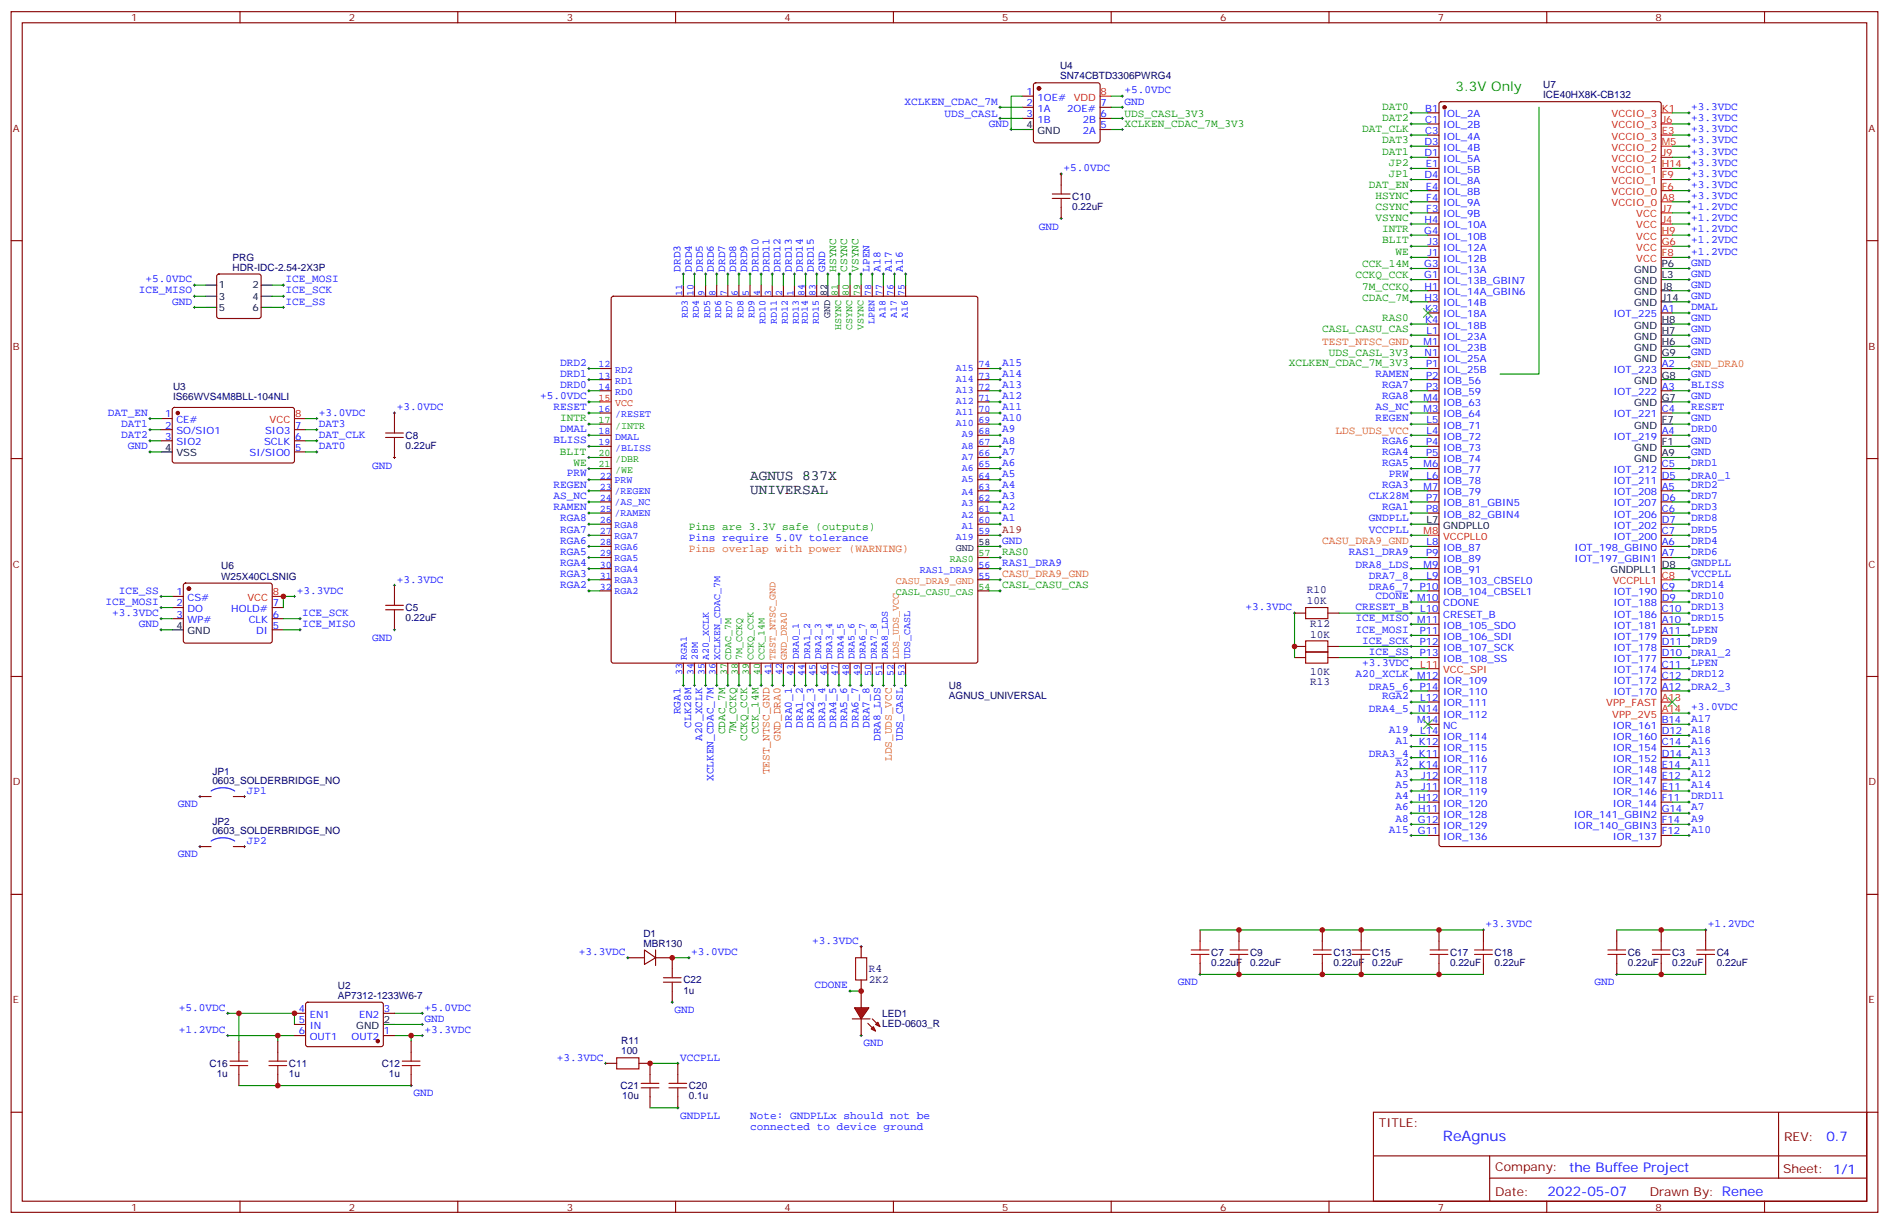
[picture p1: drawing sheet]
<svg xmlns="http://www.w3.org/2000/svg" width="600mm" height="388mm" viewBox="0 0 600 388" stroke-linecap="round" stroke-linejoin="round" font-family="sans-serif">
<defs><g id="words">
<g font-size="4.6">
<text x="238.1" y="152.2">AGNUS 837X</text>
<text x="238.1" y="156.8">UNIVERSAL</text>
</g>
<text font-size="4.6" fill="#00f" x="458.1" y="362">ReAgnus</text>
<text font-size="4.2" fill="#090" x="462.1" y="28.8">3.3V Only</text>
<g font-size="4.2" fill="#00f">
<text x="579.8" y="362.2">0.7</text>
<text x="498.2" y="371.8">the Buffee Project</text>
<text x="491.3" y="379.6">2022-05-07</text>
</g>
<g font-size="3.9" fill="#800">
<text x="437.8" y="357.5">TITLE:</text>
<text x="566.4" y="362.2">REV:</text>
<text x="474.7" y="371.7">Company:</text>
<text x="566.1" y="372.4">Sheet: 1/1</text>
<text x="474.7" y="379.4">Date:</text>
<text x="523.7" y="379.5">Drawn By: Renee</text>
</g>
<g font-size="3.5" fill="#00f">
<text x="357" y="29.6">+5.0VDC</text>
<text x="287.1" y="33.2">XCLKEN_CDAC_7M</text>
<text x="357" y="33.2">GND</text>
<text x="536.9" y="34.9">+3.3VDC</text>
<text x="299.9" y="37.2">UDS_CASL</text>
<text x="314" y="40.2">GND</text>
<text x="536.9" y="42">+3.3VDC</text>
<text x="536.9" y="38.5">+3.3VDC</text>
<text x="536.9" y="45.5">+3.3VDC</text>
<text x="536.9" y="52.6">+3.3VDC</text>
<text x="536.9" y="49">+3.3VDC</text>
<text x="337.6" y="54.3">+5.0VDC</text>
<text x="536.9" y="59.6">+3.3VDC</text>
<text x="536.9" y="56.1">+3.3VDC</text>
<text x="536.9" y="63.1">+3.3VDC</text>
<text x="536.9" y="66.7">+1.2VDC</text>
<text x="536.9" y="70.2">+1.2VDC</text>
<text x="329.8" y="72.8">GND</text>
<text x="536.9" y="73.7">+1.2VDC</text>
<text x="536.9" y="77.3">+1.2VDC</text>
<text x="536.9" y="80.8">+1.2VDC</text>
<text x="46.2" y="89.6">+5.0VDC</text>
<text x="90.7" y="89.6">ICE_MOSI</text>
<text x="216.1" y="86.3" transform="rotate(-90 216.1 86.3)">DRD3</text>
<text x="219.6" y="86.3" transform="rotate(-90 219.6 86.3)">DRD4</text>
<text x="223.1" y="86.3" transform="rotate(-90 223.1 86.3)">DRD5</text>
<text x="226.7" y="86.3" transform="rotate(-90 226.7 86.3)">DRD6</text>
<text x="230.2" y="86.3" transform="rotate(-90 230.2 86.3)">DRD7</text>
<text x="233.7" y="86.3" transform="rotate(-90 233.7 86.3)">DRD8</text>
<text x="237.2" y="86.3" transform="rotate(-90 237.2 86.3)">DRD9</text>
<text x="240.8" y="86.3" transform="rotate(-90 240.8 86.3)">DRD10</text>
<text x="244.3" y="86.3" transform="rotate(-90 244.3 86.3)">DRD11</text>
<text x="247.8" y="86.3" transform="rotate(-90 247.8 86.3)">DRD12</text>
<text x="251.4" y="86.3" transform="rotate(-90 251.4 86.3)">DRD13</text>
<text x="254.9" y="86.3" transform="rotate(-90 254.9 86.3)">DRD14</text>
<text x="258.4" y="86.3" transform="rotate(-90 258.4 86.3)">DRD15</text>
<text x="261.9" y="86.3" transform="rotate(-90 261.9 86.3)">GND</text>
<text x="276" y="86.3" transform="rotate(-90 276 86.3)">LPEN</text>
<text x="279.6" y="86.3" transform="rotate(-90 279.6 86.3)">A18</text>
<text x="283.1" y="86.3" transform="rotate(-90 283.1 86.3)">A17</text>
<text x="286.6" y="86.3" transform="rotate(-90 286.6 86.3)">A16</text>
<text x="536.9" y="84.3">GND</text>
<text x="536.9" y="87.8">GND</text>
<text x="44.1" y="93.1">ICE_MISO</text>
<text x="90.7" y="93.1">ICE_SCK</text>
<text x="536.9" y="94.9">GND</text>
<text x="536.9" y="91.4">GND</text>
<text x="54.7" y="96.7">GND</text>
<text x="90.7" y="96.7">ICE_SS</text>
<text x="536.9" y="102">GND</text>
<text x="536.9" y="98.4">DMAL</text>
<text x="536.9" y="105.5">GND</text>
<text x="536.9" y="112.5">GND</text>
<text x="536.9" y="109">GND</text>
<text x="177.8" y="116.1">DRD2</text>
<text x="177.8" y="119.6">DRD1</text>
<text x="318.2" y="116.1">A15</text>
<text x="318.2" y="119.6">A14</text>
<text x="436.7" y="119.6">RAMEN</text>
<text x="536.9" y="119.6">GND</text>
<text x="177.8" y="123.1">DRD0</text>
<text x="318.2" y="123.1">A13</text>
<text x="438.9" y="123.1">RGA7</text>
<text x="536.9" y="123.1">BLISS</text>
<text x="34.2" y="131.9">DAT_EN</text>
<text x="101.2" y="131.9">+3.0VDC</text>
<text x="125.9" y="130.2">+3.0VDC</text>
<text x="171.4" y="126.6">+5.0VDC</text>
<text x="175.7" y="130">RESET</text>
<text x="318.2" y="126.6">A12</text>
<text x="318.2" y="130.2">A11</text>
<text x="436.7" y="130.2">AS_NC</text>
<text x="438.8" y="126.7">RGA8</text>
<text x="536.9" y="126.6">GND</text>
<text x="536.9" y="130.2">RESET</text>
<text x="38.5" y="135.5">DAT1</text>
<text x="101.2" y="135.5">DAT3</text>
<text x="177.8" y="137.1">DMAL</text>
<text x="318.2" y="137.2">A9</text>
<text x="318.2" y="133.7">A10</text>
<text x="436.7" y="133.7">REGEN</text>
<text x="536.9" y="133.7">GND</text>
<text x="536.9" y="137.2">DRD0</text>
<text x="38.5" y="139">DAT2</text>
<text x="40.6" y="142.5">GND</text>
<text x="101.2" y="142.5">DAT0</text>
<text x="101.2" y="139">DAT_CLK</text>
<text x="175.7" y="140.6">BLISS</text>
<text x="318.2" y="140.8">A8</text>
<text x="438.8" y="140.8">RGA6</text>
<text x="536.9" y="140.8">GND</text>
<text x="118.2" y="148.7">GND</text>
<text x="318.2" y="144.3">A7</text>
<text x="318.2" y="147.8">A6</text>
<text x="438.8" y="147.8">RGA5</text>
<text x="438.8" y="144.3">RGA4</text>
<text x="536.9" y="144.3">GND</text>
<text x="536.9" y="147.8">DRD1</text>
<text x="175.7" y="154.7">REGEN</text>
<text x="179.9" y="151.2">PRW</text>
<text x="318.2" y="151.3">A5</text>
<text x="318.2" y="154.9">A4</text>
<text x="438.8" y="154.9">RGA3</text>
<text x="441" y="151.3">PRW</text>
<text x="536.9" y="154.9">DRD2</text>
<text x="536.9" y="151.9">DRA0_1</text>
<text x="175.7" y="158.2">AS_NC</text>
<text x="175.7" y="161.8">RAMEN</text>
<text x="318.2" y="158.4">A3</text>
<text x="318.2" y="161.9">A2</text>
<text x="434.6" y="158.3">CLK28M</text>
<text x="438.8" y="161.9">RGA1</text>
<text x="536.9" y="161.9">DRD3</text>
<text x="536.9" y="158.4">DRD7</text>
<text x="177.8" y="165.5">RGA8</text>
<text x="318.2" y="165.5">A1</text>
<text x="434.6" y="165.5">GNDPLL</text>
<text x="536.9" y="165.5">DRD8</text>
<text x="177.8" y="172.5">RGA6</text>
<text x="177.8" y="169">RGA7</text>
<text x="218.7" y="171.6">Pins require 5.0V tolerance</text>
<text x="318.2" y="172.5">GND</text>
<text x="434.6" y="169">VCCPLL</text>
<text x="536.9" y="169">DRD5</text>
<text x="536.9" y="172.5">DRD4</text>
<text x="177.8" y="179.6">RGA4</text>
<text x="177.8" y="176">RGA5</text>
<text x="318.2" y="179.6">RAS1_DRA9</text>
<text x="428.3" y="176">RAS1_DRA9</text>
<text x="536.9" y="176">DRD6</text>
<text x="536.9" y="179.6">GNDPLL</text>
<text x="125.9" y="184.9">+3.3VDC</text>
<text x="177.8" y="183.1">RGA3</text>
<text x="430.4" y="180.1">DRA8_LDS</text>
<text x="434.6" y="183.6">DRA7_8</text>
<text x="536.9" y="183.1">VCCPLL</text>
<text x="33.5" y="191.9">ICE_MOSI</text>
<text x="37.7" y="188.4">ICE_SS</text>
<text x="94.2" y="188.4">+3.3VDC</text>
<text x="177.8" y="186.6">RGA2</text>
<text x="434.6" y="187.1">DRA6_7</text>
<text x="436.7" y="190.1">CDONE</text>
<text x="536.9" y="190.1">DRD10</text>
<text x="536.9" y="186.6">DRD14</text>
<text x="35.6" y="195.4">+3.3VDC</text>
<text x="96" y="195.4">ICE_SCK</text>
<text x="395.5" y="193.7">+3.3VDC</text>
<text x="430.4" y="193.7">CRESET_B</text>
<text x="430.4" y="197.2">ICE_MISO</text>
<text x="536.9" y="197.2">DRD15</text>
<text x="536.9" y="193.7">DRD13</text>
<text x="44.1" y="199">GND</text>
<text x="96" y="199">ICE_MISO</text>
<text x="118.2" y="203.4">GND</text>
<text x="430.4" y="200.7">ICE_MOSI</text>
<text x="536.9" y="200.7">LPEN</text>
<text x="432.5" y="204.3">ICE_SCK</text>
<text x="434.6" y="207.8">ICE_SS</text>
<text x="536.9" y="208.3">DRA1_2</text>
<text x="536.9" y="204.3">DRD9</text>
<text x="430.4" y="214.7">A20_XCLK</text>
<text x="432.5" y="211.3">+3.3VDC</text>
<text x="536.9" y="211.3">LPEN</text>
<text x="536.9" y="214.9">DRD12</text>
<text x="434.6" y="218.9">DRA5_6</text>
<text x="438.8" y="221.9">RGA2</text>
<text x="536.9" y="218.9">DRA2_3</text>
<text x="216.1" y="226.7" transform="rotate(-90 216.1 226.7)">RGA1</text>
<text x="434.6" y="226">DRA4_5</text>
<text x="536.9" y="225.4">+3.0VDC</text>
<text x="219.4" y="230.9" transform="rotate(-90 219.4 230.9)">CLK28M</text>
<text x="251.4" y="230.9" transform="rotate(-90 251.4 230.9)">DRA0_1</text>
<text x="254.9" y="230.9" transform="rotate(-90 254.9 230.9)">DRA1_2</text>
<text x="258.4" y="230.9" transform="rotate(-90 258.4 230.9)">DRA2_3</text>
<text x="261.9" y="230.9" transform="rotate(-90 261.9 230.9)">DRA3_4</text>
<text x="265.5" y="230.9" transform="rotate(-90 265.5 230.9)">DRA4_5</text>
<text x="269" y="230.9" transform="rotate(-90 269 230.9)">DRA5_6</text>
<text x="272.5" y="230.9" transform="rotate(-90 272.5 230.9)">DRA6_7</text>
<text x="276" y="230.9" transform="rotate(-90 276 230.9)">DRA7_8</text>
<text x="441" y="232.5">A19</text>
<text x="536.9" y="232.5">A18</text>
<text x="536.9" y="229">A17</text>
<text x="223" y="235.1" transform="rotate(-90 223 235.1)">A20_XCLK</text>
<text x="279.6" y="235.1" transform="rotate(-90 279.6 235.1)">DRA8_LDS</text>
<text x="286.6" y="235.1" transform="rotate(-90 286.6 235.1)">UDS_CASL</text>
<text x="443.1" y="236">A1</text>
<text x="536.9" y="236">A16</text>
<text x="536.9" y="239.5">A13</text>
<text x="434.6" y="240.1">DRA3_4</text>
<text x="443.1" y="243.1">A2</text>
<text x="536.9" y="243.1">A11</text>
<text x="78.3" y="251.9">JP1</text>
<text x="226.5" y="247.8" transform="rotate(-90 226.5 247.8)">XCLKEN_CDAC_7M</text>
<text x="443.1" y="250.1">A5</text>
<text x="443.1" y="246.6">A3</text>
<text x="536.9" y="250.1">A14</text>
<text x="536.9" y="246.6">A12</text>
<text x="56.4" y="256.1">GND</text>
<text x="443.1" y="257.2">A6</text>
<text x="443.1" y="253.7">A4</text>
<text x="536.9" y="253.7">DRD11</text>
<text x="536.9" y="257.2">A7</text>
<text x="443.1" y="260.7">A8</text>
<text x="536.9" y="260.7">A9</text>
<text x="78.3" y="267.8">JP2</text>
<text x="441" y="264.2">A15</text>
<text x="536.9" y="264.2">A10</text>
<text x="56.4" y="272">GND</text>
<text x="257.9" y="299.5">+3.3VDC</text>
<text x="471.7" y="294.2">+3.3VDC</text>
<text x="542.2" y="294.2">+1.2VDC</text>
<text x="183.8" y="303">+3.3VDC</text>
<text x="219.4" y="303">+3.0VDC</text>
<text x="258.6" y="313.6">CDONE</text>
<text x="373.9" y="312.6">GND</text>
<text x="506.2" y="312.6">GND</text>
<text x="56.8" y="320.7">+5.0VDC</text>
<text x="134.8" y="320.7">+5.0VDC</text>
<text x="214.1" y="321.4">GND</text>
<text x="56.8" y="327.7">+1.2VDC</text>
<text x="134.8" y="324.4">GND</text>
<text x="134.8" y="327.7">+3.3VDC</text>
<text x="274.1" y="332">GND</text>
<text x="176.7" y="336.5">+3.3VDC</text>
<text x="215.9" y="336.6">VCCPLL</text>
<text x="131.2" y="347.8">GND</text>
<text x="215.9" y="355.1">GNDPLL</text>
<text x="238.1" y="355.1">Note: GNDPLLx should not be</text>
<text x="238.1" y="358.6">connected to device ground</text>
</g>
<g font-size="3.5" fill="#090">
<text x="438.8" y="34.9">DAT0</text>
<text x="357" y="37.2">UDS_CASL_3V3</text>
<text x="357" y="40.2">XCLKEN_CDAC_7M_3V3</text>
<text x="432.5" y="42">DAT_CLK</text>
<text x="438.8" y="38.5">DAT2</text>
<text x="438.8" y="45.5">DAT3</text>
<text x="438.8" y="49">DAT1</text>
<text x="441" y="52.6">JP2</text>
<text x="434.6" y="59.6">DAT_EN</text>
<text x="441" y="56.1">JP1</text>
<text x="436.7" y="63.1">HSYNC</text>
<text x="436.7" y="66.7">CSYNC</text>
<text x="436.7" y="70.2">VSYNC</text>
<text x="438.8" y="77.3">BLIT</text>
<text x="438.9" y="73.7">INTR</text>
<text x="443.1" y="80.8">WE</text>
<text x="265.5" y="86.3" transform="rotate(-90 265.5 86.3)">HSYNC</text>
<text x="269" y="86.3" transform="rotate(-90 269 86.3)">CSYNC</text>
<text x="272.5" y="86.3" transform="rotate(-90 272.5 86.3)">VSYNC</text>
<text x="430.4" y="88.4">CCKQ_CCK</text>
<text x="432.5" y="84.8">CCK_14M</text>
<text x="432.5" y="95.4">CDAC_7M</text>
<text x="432.5" y="91.9">7M_CCKQ</text>
<text x="438.9" y="102">RAS0</text>
<text x="419.8" y="105.5">CASL_CASU_CAS</text>
<text x="421.9" y="113.1">UDS_CASL_3V3</text>
<text x="409.2" y="116.1">XCLKEN_CDAC_7M_3V3</text>
<text x="177.8" y="133.7">INTR</text>
<text x="177.8" y="144.3">BLIT</text>
<text x="182" y="147.8">WE</text>
<text x="218.7" y="168.1">Pins are 3.3V safe (outputs)</text>
<text x="318.2" y="176">RAS0</text>
<text x="318.2" y="186.6">CASL_CASU_CAS</text>
<text x="230.2" y="233" transform="rotate(-90 230.2 233)">CDAC_7M</text>
<text x="233.7" y="233" transform="rotate(-90 233.7 233)">7M_CCKQ</text>
<text x="240.8" y="233" transform="rotate(-90 240.8 233)">CCK_14M</text>
<text x="237.2" y="235.1" transform="rotate(-90 237.2 235.1)">CCKQ_CCK</text>
</g>
<g font-size="3.5" fill="#c60">
<text x="419.8" y="109.3">TEST_NTSC_GND</text>
<text x="536.9" y="116.6">GND_DRA0</text>
<text x="424" y="137.8">LDS_UDS_VCC</text>
<text x="419.8" y="172.5">CASU_DRA9_GND</text>
<text x="218.7" y="175.2">Pins overlap with power (WARNING)</text>
<text x="318.2" y="183.1">CASU_DRA9_GND</text>
<text x="247.8" y="235.1" transform="rotate(-90 247.8 235.1)">GND_DRA0</text>
<text x="244.3" y="245.7" transform="rotate(-90 244.3 245.7)">TEST_NTSC_GND</text>
<text x="283.1" y="241.5" transform="rotate(-90 283.1 241.5)">LDS_UDS_VCC</text>
</g>
<text font-size="3.5" fill="#900" x="318.2" y="169">A19</text>
<g font-size="3.5" fill="#000080">
<text x="414.9" y="191.7">10K</text>
<text x="414.9" y="188.3">R10</text>
<text x="415.9" y="202.3">10K</text>
<text x="415.9" y="199">R12</text>
<text x="415.9" y="214.1">10K</text>
<text x="415.9" y="217.4">R13</text>
<text x="275.9" y="312">2K2</text>
<text x="275.9" y="308.6">R4</text>
</g>
<g font-size="3.2" fill="#800">
<text x="41.6" y="6.7">1</text>
<text x="110.8" y="6.7">2</text>
<text x="179.9" y="6.7">3</text>
<text x="249.1" y="6.7">4</text>
<text x="318.2" y="6.7">5</text>
<text x="387.3" y="6.7">6</text>
<text x="456.5" y="6.7">7</text>
<text x="525.6" y="6.7">8</text>
<text x="4.1" y="41.8">A</text>
<text x="593.2" y="41.8">A</text>
<text x="4.1" y="110.9">B</text>
<text x="593.2" y="110.9">B</text>
<text x="4.1" y="180.1">C</text>
<text x="593.2" y="180.1">C</text>
<text x="4.1" y="249.2">D</text>
<text x="593.2" y="249.2">D</text>
<text x="4.1" y="318.4">E</text>
<text x="593.2" y="318.4">E</text>
<text x="41.6" y="384.2">1</text>
<text x="110.8" y="384.2">2</text>
<text x="179.9" y="384.2">3</text>
<text x="249.1" y="384.2">4</text>
<text x="318.2" y="384.2">5</text>
<text x="387.3" y="384.2">6</text>
<text x="456.5" y="384.2">7</text>
<text x="525.6" y="384.2">8</text>
</g>
<g font-size="3.2" fill="#000080">
<text x="336.6" y="22">U4</text>
<text x="336.6" y="25.2">SN74CBTD3306PWRG4</text>
<text x="489.9" y="28">U7</text>
<text x="489.9" y="31.2">ICE40HX8K-CB132</text>
<text x="340.4" y="63.4">C10</text>
<text x="340.4" y="66.6">0.22uF</text>
<text x="73.8" y="82.7">PRG</text>
<text x="73.8" y="85.9">HDR-IDC-2.54-2X3P</text>
<text x="55" y="123.8">U3</text>
<text x="55" y="126.9">IS66WVS4M8BLL-104NLI</text>
<text x="128.8" y="142.4">0.22uF</text>
<text x="128.8" y="139.2">C8</text>
<text x="70.2" y="184">W25X40CLSNIG</text>
<text x="70.2" y="180.7">U6</text>
<text x="128.8" y="197.1">0.22uF</text>
<text x="128.8" y="193.9">C5</text>
<text x="301.3" y="221.9">AGNUS_UNIVERSAL</text>
<text x="301.3" y="218.6">U8</text>
<text x="67.4" y="245.8">JP1</text>
<text x="67.4" y="248.9">0603_SOLDERBRIDGE_NO</text>
<text x="67.4" y="261.6">JP2</text>
<text x="67.4" y="264.8">0603_SOLDERBRIDGE_NO</text>
<text x="204.3" y="297.2">D1</text>
<text x="204.3" y="300.4">MBR130</text>
<text x="384.5" y="303.3">C7</text>
<text x="396.9" y="303.3">C9</text>
<text x="423.3" y="303.3">C13</text>
<text x="435.7" y="303.3">C15</text>
<text x="460.4" y="303.3">C17</text>
<text x="474.5" y="303.3">C18</text>
<text x="516.8" y="303.3">C6</text>
<text x="530.9" y="303.3">C3</text>
<text x="545" y="303.3">C4</text>
<text x="384.5" y="306.4">0.22uF</text>
<text x="396.9" y="306.4">0.22uF</text>
<text x="423.3" y="306.4">0.22uF</text>
<text x="435.7" y="306.4">0.22uF</text>
<text x="460.4" y="306.4">0.22uF</text>
<text x="474.5" y="306.4">0.22uF</text>
<text x="516.8" y="306.4">0.22uF</text>
<text x="530.9" y="306.4">0.22uF</text>
<text x="545" y="306.4">0.22uF</text>
<text x="107.3" y="317">AP7312-1233W6-7</text>
<text x="107.3" y="313.8">U2</text>
<text x="217" y="315.3">1u</text>
<text x="217" y="312.1">C22</text>
<text x="280.1" y="322.7">LED1</text>
<text x="280.1" y="325.9">LED-0603_R</text>
<text x="197.2" y="334.6">100</text>
<text x="197.2" y="331.4">R11</text>
<text x="66.5" y="338.5">C16</text>
<text x="68.8" y="341.7">1u</text>
<text x="91.7" y="341.7">1u</text>
<text x="91.7" y="338.5">C11</text>
<text x="121.2" y="338.5">C12</text>
<text x="123.5" y="341.7">1u</text>
<text x="197" y="345.6">C21</text>
<text x="218.7" y="345.6">C20</text>
<text x="197.6" y="348.8">10u</text>
<text x="218.7" y="348.8">0.1u</text>
</g>
<g font-size="3.2" fill="#00f">
<text x="325.9" y="30.2">1</text>
<text x="325.9" y="33.7">2</text>
<text x="329.4" y="31.9">1OE#</text>
<text x="329.4" y="35.5">1A</text>
<text x="338.8" y="35.5">2OE#</text>
<text x="349.4" y="33.7">7</text>
<text x="452.5" y="35.5">B1</text>
<text x="325.9" y="37.2">3</text>
<text x="329.4" y="39">1B</text>
<text x="343.8" y="39">2B</text>
<text x="349.4" y="40.7">5</text>
<text x="349.4" y="37.2">6</text>
<text x="452.4" y="39">C1</text>
<text x="458.2" y="37.2">IOL_2A</text>
<text x="458.2" y="40.7">IOL_2B</text>
<text x="343.8" y="42.5">2A</text>
<text x="452.2" y="46">D3</text>
<text x="452.4" y="42.5">C3</text>
<text x="458.2" y="44.3">IOL_4A</text>
<text x="458.2" y="47.8">IOL_4B</text>
<text x="452.2" y="49.6">D1</text>
<text x="452.6" y="53.1">E1</text>
<text x="458.2" y="51.3">IOL_5A</text>
<text x="452.2" y="56.6">D4</text>
<text x="458.2" y="54.9">IOL_5B</text>
<text x="458.2" y="58.4">IOL_8A</text>
<text x="452.6" y="60.1">E4</text>
<text x="452.8" y="63.7">F4</text>
<text x="458.2" y="61.9">IOL_8B</text>
<text x="458.2" y="65.4">IOL_9A</text>
<text x="452.3" y="70.7">H4</text>
<text x="452.8" y="67.2">F3</text>
<text x="458.2" y="69">IOL_9B</text>
<text x="452.2" y="74.3">G4</text>
<text x="453.2" y="77.8">J3</text>
<text x="458.2" y="72.5">IOL_10A</text>
<text x="458.2" y="76">IOL_10B</text>
<text x="453.2" y="81.3">J1</text>
<text x="458.2" y="79.6">IOL_12A</text>
<text x="458.2" y="83.1">IOL_12B</text>
<text x="452.2" y="84.8">G3</text>
<text x="452.2" y="88.4">G1</text>
<text x="458.2" y="86.6">IOL_13A</text>
<text x="216.6" y="93.8" transform="rotate(-90 216.6 93.8)">11</text>
<text x="220.1" y="93.8" transform="rotate(-90 220.1 93.8)">10</text>
<text x="223.7" y="93.8" transform="rotate(-90 223.7 93.8)">9</text>
<text x="227.2" y="93.8" transform="rotate(-90 227.2 93.8)">8</text>
<text x="230.7" y="93.8" transform="rotate(-90 230.7 93.8)">7</text>
<text x="234.2" y="93.8" transform="rotate(-90 234.2 93.8)">6</text>
<text x="237.8" y="93.8" transform="rotate(-90 237.8 93.8)">5</text>
<text x="241.3" y="93.8" transform="rotate(-90 241.3 93.8)">4</text>
<text x="244.8" y="93.8" transform="rotate(-90 244.8 93.8)">3</text>
<text x="248.4" y="93.8" transform="rotate(-90 248.4 93.8)">2</text>
<text x="251.9" y="93.8" transform="rotate(-90 251.9 93.8)">1</text>
<text x="255.4" y="93.8" transform="rotate(-90 255.4 93.8)">84</text>
<text x="258.9" y="93.8" transform="rotate(-90 258.9 93.8)">83</text>
<text x="276.6" y="93.8" transform="rotate(-90 276.6 93.8)">78</text>
<text x="280.1" y="93.8" transform="rotate(-90 280.1 93.8)">77</text>
<text x="283.6" y="93.8" transform="rotate(-90 283.6 93.8)">76</text>
<text x="287.2" y="93.8" transform="rotate(-90 287.2 93.8)">75</text>
<text x="452.3" y="91.9">H1</text>
<text x="452.3" y="95.4">H3</text>
<text x="458.2" y="90.1">IOL_13B_GBIN7</text>
<text x="458.2" y="93.7">IOL_14A_GBIN6</text>
<text x="218.4" y="101" transform="rotate(-90 218.4 101)">RD3</text>
<text x="221.9" y="101" transform="rotate(-90 221.9 101)">RD4</text>
<text x="225.4" y="101" transform="rotate(-90 225.4 101)">RD5</text>
<text x="229" y="101" transform="rotate(-90 229 101)">RD6</text>
<text x="232.5" y="101" transform="rotate(-90 232.5 101)">RD7</text>
<text x="236" y="101" transform="rotate(-90 236 101)">RD8</text>
<text x="239.5" y="101" transform="rotate(-90 239.5 101)">RD9</text>
<text x="281.2" y="101" transform="rotate(-90 281.2 101)">A18</text>
<text x="284.7" y="101" transform="rotate(-90 284.7 101)">A17</text>
<text x="288.2" y="101" transform="rotate(-90 288.2 101)">A16</text>
<text x="452.5" y="99">K3</text>
<text x="458.2" y="97.2">IOL_14B</text>
<text x="458.2" y="100.7">IOL_18A</text>
<text x="512.2" y="100.7">IOT_225</text>
<text x="527.6" y="99">A1</text>
<text x="243.1" y="102.9" transform="rotate(-90 243.1 102.9)">RD10</text>
<text x="246.6" y="102.9" transform="rotate(-90 246.6 102.9)">RD11</text>
<text x="250.1" y="102.9" transform="rotate(-90 250.1 102.9)">RD12</text>
<text x="253.6" y="102.9" transform="rotate(-90 253.6 102.9)">RD13</text>
<text x="256.5" y="102.9" transform="rotate(-90 256.5 102.9)">RD14</text>
<text x="260" y="102.9" transform="rotate(-90 260 102.9)">RD15</text>
<text x="277.6" y="102.9" transform="rotate(-90 277.6 102.9)">LPEN</text>
<text x="452.5" y="102.5">K4</text>
<text x="452.9" y="106">L1</text>
<text x="458.2" y="104.2">IOL_18B</text>
<text x="458.2" y="107.8">IOL_23A</text>
<text x="452" y="109.5">M1</text>
<text x="452.3" y="113.1">N1</text>
<text x="458.2" y="111.3">IOL_23B</text>
<text x="190" y="116.6">12</text>
<text x="195.3" y="118.4">RD2</text>
<text x="303.4" y="117.7">A15</text>
<text x="310.6" y="116.6">74</text>
<text x="452.7" y="116.6">P1</text>
<text x="458.2" y="114.8">IOL_25A</text>
<text x="458.2" y="118.4">IOL_25B</text>
<text x="512.2" y="118.4">IOT_223</text>
<text x="527.6" y="116.6">A2</text>
<text x="190" y="120.1">13</text>
<text x="190" y="123.6">14</text>
<text x="195.3" y="121.9">RD1</text>
<text x="195.3" y="125.4">RD0</text>
<text x="303.4" y="124.7">A13</text>
<text x="303.4" y="121.2">A14</text>
<text x="310.6" y="123.6">72</text>
<text x="310.6" y="120.1">73</text>
<text x="452.7" y="120.1">P2</text>
<text x="452.7" y="123.6">P3</text>
<text x="458.2" y="121.9">IOB_56</text>
<text x="458.2" y="125.4">IOB_59</text>
<text x="512.2" y="125.4">IOT_222</text>
<text x="527.6" y="123.6">A3</text>
<text x="190" y="130.7">16</text>
<text x="303.4" y="131.8">A11</text>
<text x="303.4" y="128.2">A12</text>
<text x="310.6" y="130.7">70</text>
<text x="310.6" y="127.2">71</text>
<text x="452" y="127.2">M4</text>
<text x="452" y="130.7">M3</text>
<text x="458.2" y="128.9">IOB_63</text>
<text x="527.6" y="130.7">C4</text>
<text x="52.5" y="132.5">1</text>
<text x="52.5" y="136">2</text>
<text x="56" y="134.2">CE#</text>
<text x="56" y="137.8">SO/SIO1</text>
<text x="84.2" y="137.8">SIO3</text>
<text x="93.7" y="136">7</text>
<text x="190" y="137.8">18</text>
<text x="195.3" y="132.5">/RESET</text>
<text x="303.4" y="135.3">A10</text>
<text x="310.6" y="137.8">68</text>
<text x="310.6" y="134.2">69</text>
<text x="452.9" y="134.2">L5</text>
<text x="452.9" y="137.8">L4</text>
<text x="458.2" y="132.5">IOB_64</text>
<text x="458.2" y="136">IOB_71</text>
<text x="512.2" y="132.5">IOT_221</text>
<text x="527.6" y="137.8">A4</text>
<text x="52.5" y="139.5">3</text>
<text x="56" y="141.3">SIO2</text>
<text x="83.8" y="141.3">SCLK</text>
<text x="93.7" y="143.1">5</text>
<text x="93.7" y="139.5">6</text>
<text x="190" y="141.3">19</text>
<text x="195.3" y="139.5">DMAL</text>
<text x="195.3" y="143.1">/BLISS</text>
<text x="305.3" y="142.3">A8</text>
<text x="305.3" y="138.8">A9</text>
<text x="310.6" y="141.3">67</text>
<text x="452.7" y="141.3">P4</text>
<text x="458.2" y="139.5">IOB_72</text>
<text x="458.2" y="143.1">IOB_73</text>
<text x="512.2" y="139.5">IOT_219</text>
<text x="79.2" y="144.8">SI/SIO0</text>
<text x="305.3" y="149.4">A6</text>
<text x="305.3" y="145.9">A7</text>
<text x="310.6" y="148.3">65</text>
<text x="310.6" y="144.8">66</text>
<text x="452" y="148.3">M6</text>
<text x="452.7" y="144.8">P5</text>
<text x="458.2" y="146.6">IOB_74</text>
<text x="527.6" y="148.3">C5</text>
<text x="190.4" y="151.9">22</text>
<text x="190.4" y="155.4">23</text>
<text x="195.1" y="153.3">PRW</text>
<text x="305.3" y="152.9">A5</text>
<text x="310.6" y="155.4">63</text>
<text x="310.6" y="151.9">64</text>
<text x="452" y="155.4">M7</text>
<text x="452.9" y="151.9">L6</text>
<text x="458.2" y="150.1">IOB_77</text>
<text x="458.2" y="153.6">IOB_78</text>
<text x="512.2" y="153.6">IOT_211</text>
<text x="512.2" y="150.1">IOT_212</text>
<text x="527.6" y="155.4">A5</text>
<text x="527.6" y="151.9">D5</text>
<text x="190.4" y="158.9">24</text>
<text x="195.1" y="156.8">/REGEN</text>
<text x="195.1" y="160.3">/AS_NC</text>
<text x="305.3" y="160.7">A3</text>
<text x="305.3" y="157.2">A4</text>
<text x="310.6" y="158.9">62</text>
<text x="452.7" y="158.9">P7</text>
<text x="458.2" y="157.2">IOB_79</text>
<text x="458.2" y="160.7">IOB_81_GBIN5</text>
<text x="512.2" y="160.7">IOT_207</text>
<text x="512.2" y="157.2">IOT_208</text>
<text x="527.6" y="158.9">D6</text>
<text x="190.4" y="162.5">25</text>
<text x="190.4" y="166">26</text>
<text x="195.1" y="163.9">/RAMEN</text>
<text x="195.1" y="167.4">RGA8</text>
<text x="305.3" y="167.7">A1</text>
<text x="305.3" y="164.2">A2</text>
<text x="310.6" y="166">60</text>
<text x="310.6" y="162.5">61</text>
<text x="452.7" y="162.5">P8</text>
<text x="458.2" y="164.2">IOB_82_GBIN4</text>
<text x="512.2" y="167.7">IOT_202</text>
<text x="512.2" y="164.2">IOT_206</text>
<text x="527.6" y="166">D7</text>
<text x="527.6" y="162.5">C6</text>
<text x="190.4" y="169.5">27</text>
<text x="190.4" y="173">28</text>
<text x="195.1" y="170.9">RGA7</text>
<text x="303.4" y="171.3">A19</text>
<text x="310.6" y="169.5">59</text>
<text x="452.9" y="173">L8</text>
<text x="512.2" y="171.3">IOT_200</text>
<text x="527.6" y="173">A6</text>
<text x="527.6" y="169.5">C7</text>
<text x="190.4" y="176.6">29</text>
<text x="195.1" y="174.4">RGA6</text>
<text x="195.1" y="178">RGA5</text>
<text x="452.7" y="176.6">P9</text>
<text x="458.2" y="174.8">IOB_87</text>
<text x="458.2" y="178.3">IOB_89</text>
<text x="499.9" y="178.3">IOT_197_GBIN1</text>
<text x="499.9" y="174.8">IOT_198_GBIN0</text>
<text x="527.6" y="176.6">A7</text>
<text x="190.4" y="180.1">30</text>
<text x="190.4" y="183.6">31</text>
<text x="195.1" y="181.5">RGA4</text>
<text x="195.1" y="185">RGA3</text>
<text x="292" y="181.9">RAS1_DRA9</text>
<text x="310.6" y="183.6">55</text>
<text x="310.6" y="180.1">56</text>
<text x="452" y="180.1">M9</text>
<text x="452.9" y="183.6">L9</text>
<text x="458.2" y="181.9">IOB_91</text>
<text x="458.2" y="185.4">IOB_103_CBSEL0</text>
<text x="56" y="188.9">1</text>
<text x="59.5" y="190.7">CS#</text>
<text x="190.4" y="187.1">32</text>
<text x="195.1" y="188.6">RGA2</text>
<text x="450" y="190.7">M10</text>
<text x="450.7" y="187.1">P10</text>
<text x="458.2" y="188.9">IOB_104_CBSEL1</text>
<text x="512.2" y="188.9">IOT_190</text>
<text x="527.6" y="190.7">D9</text>
<text x="527.6" y="187.1">C9</text>
<text x="56" y="192.4">2</text>
<text x="56" y="196">3</text>
<text x="59.5" y="194.2">DO</text>
<text x="59.5" y="197.7">WP#</text>
<text x="73.4" y="194.2">HOLD#</text>
<text x="78.9" y="197.7">CLK</text>
<text x="86.6" y="196">6</text>
<text x="86.6" y="192.4">7</text>
<text x="450" y="197.7">M11</text>
<text x="450.9" y="194.2">L10</text>
<text x="458.2" y="192.4">CDONE</text>
<text x="458.2" y="196">CRESET_B</text>
<text x="512.2" y="196">IOT_186</text>
<text x="512.2" y="192.4">IOT_188</text>
<text x="527.6" y="197.7">A10</text>
<text x="527.6" y="194.2">C10</text>
<text x="81.3" y="201.3">DI</text>
<text x="86.6" y="199.5">5</text>
<text x="450.7" y="201.3">P11</text>
<text x="458.2" y="199.5">IOB_105_SDO</text>
<text x="458.2" y="203">IOB_106_SDI</text>
<text x="512.2" y="203">IOT_179</text>
<text x="512.2" y="199.5">IOT_181</text>
<text x="527.6" y="201.3">A11</text>
<text x="218" y="209.4" transform="rotate(-90 218 209.4)">RGA1</text>
<text x="221.5" y="209.4" transform="rotate(-90 221.5 209.4)">28M</text>
<text x="225.1" y="209.4" transform="rotate(-90 225.1 209.4)">A20_XCLK</text>
<text x="228.6" y="209.4" transform="rotate(-90 228.6 209.4)">XCLKEN_CDAC_7M</text>
<text x="253.6" y="209.1" transform="rotate(-90 253.6 209.1)">DRA0_1</text>
<text x="257.2" y="209.1" transform="rotate(-90 257.2 209.1)">DRA1_2</text>
<text x="260.7" y="209.1" transform="rotate(-90 260.7 209.1)">DRA2_3</text>
<text x="264.2" y="209.1" transform="rotate(-90 264.2 209.1)">DRA3_4</text>
<text x="267.8" y="209.1" transform="rotate(-90 267.8 209.1)">DRA4_5</text>
<text x="271.3" y="209.1" transform="rotate(-90 271.3 209.1)">DRA5_6</text>
<text x="274.8" y="209.1" transform="rotate(-90 274.8 209.1)">DRA6_7</text>
<text x="278.3" y="209.1" transform="rotate(-90 278.3 209.1)">DRA7_8</text>
<text x="281.9" y="209.1" transform="rotate(-90 281.9 209.1)">DRA8_LDS</text>
<text x="288.9" y="209.1" transform="rotate(-90 288.9 209.1)">UDS_CASL</text>
<text x="450.7" y="204.8">P12</text>
<text x="450.7" y="208.3">P13</text>
<text x="458.2" y="206.6">IOB_107_SCK</text>
<text x="512.2" y="206.6">IOT_178</text>
<text x="527.6" y="208.3">D10</text>
<text x="527.6" y="204.8">D11</text>
<text x="216.6" y="214.1" transform="rotate(-90 216.6 214.1)">33</text>
<text x="220.1" y="214.1" transform="rotate(-90 220.1 214.1)">34</text>
<text x="223.7" y="214.1" transform="rotate(-90 223.7 214.1)">35</text>
<text x="227.2" y="214.1" transform="rotate(-90 227.2 214.1)">36</text>
<text x="244.8" y="214.1" transform="rotate(-90 244.8 214.1)">41</text>
<text x="248.4" y="214.1" transform="rotate(-90 248.4 214.1)">42</text>
<text x="251.9" y="214.4" transform="rotate(-90 251.9 214.4)">43</text>
<text x="255.4" y="214.4" transform="rotate(-90 255.4 214.4)">44</text>
<text x="258.9" y="214.4" transform="rotate(-90 258.9 214.4)">45</text>
<text x="262.5" y="214.4" transform="rotate(-90 262.5 214.4)">46</text>
<text x="266" y="214.4" transform="rotate(-90 266 214.4)">47</text>
<text x="269.5" y="214.4" transform="rotate(-90 269.5 214.4)">48</text>
<text x="273" y="214.4" transform="rotate(-90 273 214.4)">49</text>
<text x="276.6" y="214.4" transform="rotate(-90 276.6 214.4)">50</text>
<text x="280.1" y="214.4" transform="rotate(-90 280.1 214.4)">51</text>
<text x="283.6" y="214.4" transform="rotate(-90 283.6 214.4)">52</text>
<text x="287.2" y="214.4" transform="rotate(-90 287.2 214.4)">53</text>
<text x="450" y="215.4">M12</text>
<text x="458.2" y="210.1">IOB_108_SS</text>
<text x="512.2" y="213.6">IOT_174</text>
<text x="512.2" y="210.1">IOT_177</text>
<text x="527.6" y="215.4">C12</text>
<text x="527.6" y="211.8">C11</text>
<text x="450.7" y="218.9">P14</text>
<text x="458.2" y="217.1">IOR_109</text>
<text x="458.2" y="220.7">IOR_110</text>
<text x="512.2" y="220.7">IOT_170</text>
<text x="512.2" y="217.1">IOT_172</text>
<text x="527.6" y="218.9">A12</text>
<text x="450.3" y="226">N14</text>
<text x="450.9" y="222.4">L12</text>
<text x="458.2" y="224.2">IOR_111</text>
<text x="458.2" y="227.7">IOR_112</text>
<text x="450" y="229.5">M14</text>
<text x="450.9" y="233">L14</text>
<text x="458.2" y="231.2">NC</text>
<text x="512" y="231.2">IOR_161</text>
<text x="527.6" y="233">D12</text>
<text x="527.6" y="229.5">B14</text>
<text x="450.4" y="236.5">K12</text>
<text x="458.2" y="234.8">IOR_114</text>
<text x="458.2" y="238.3">IOR_115</text>
<text x="512" y="238.3">IOR_154</text>
<text x="512" y="234.8">IOR_160</text>
<text x="527.6" y="236.5">C14</text>
<text x="450.4" y="240.1">K11</text>
<text x="450.4" y="243.6">K14</text>
<text x="458.2" y="241.8">IOR_116</text>
<text x="458.2" y="245.4">IOR_117</text>
<text x="512" y="245.4">IOR_148</text>
<text x="512" y="241.8">IOR_152</text>
<text x="527.6" y="243.6">E14</text>
<text x="527.6" y="240.1">D14</text>
<text x="451.2" y="247.1">J12</text>
<text x="451.2" y="250.6">J11</text>
<text x="458.2" y="248.9">IOR_118</text>
<text x="512" y="248.9">IOR_147</text>
<text x="527.6" y="250.6">E11</text>
<text x="527.6" y="247.1">E12</text>
<text x="450.3" y="254.2">H12</text>
<text x="450.3" y="257.7">H11</text>
<text x="458.2" y="252.4">IOR_119</text>
<text x="458.2" y="255.9">IOR_120</text>
<text x="512" y="255.9">IOR_144</text>
<text x="512" y="252.4">IOR_146</text>
<text x="527.6" y="257.7">G14</text>
<text x="527.6" y="254.2">F11</text>
<text x="450.2" y="261.2">G12</text>
<text x="458.2" y="259.5">IOR_128</text>
<text x="458.2" y="263">IOR_129</text>
<text x="499.6" y="263">IOR_140_GBIN3</text>
<text x="499.6" y="259.5">IOR_141_GBIN2</text>
<text x="527.6" y="261.2">F14</text>
<text x="450.2" y="264.8">G11</text>
<text x="458.2" y="266.5">IOR_136</text>
<text x="512" y="266.5">IOR_137</text>
<text x="527.6" y="264.8">F12</text>
<text x="94.8" y="321.2">4</text>
<text x="98.3" y="323">EN1</text>
<text x="114" y="323">EN2</text>
<text x="121.9" y="321.2">3</text>
<text x="94.8" y="328.3">6</text>
<text x="94.8" y="324.7">5</text>
<text x="98.3" y="326.5">IN</text>
<text x="121.9" y="328.3">1</text>
<text x="98.3" y="330">OUT1</text>
<text x="111.6" y="330">OUT2</text>
</g>
<g font-size="3.2" fill="#f00">
<text x="340.9" y="31.9">VDD</text>
<text x="349.4" y="30.2">8</text>
<text x="527.6" y="35.5">K1</text>
<text x="511.6" y="40.7">VCCIO_3</text>
<text x="511.6" y="37.2">VCCIO_3</text>
<text x="527.6" y="39">J6</text>
<text x="511.6" y="47.8">VCCIO_2</text>
<text x="511.6" y="44.3">VCCIO_3</text>
<text x="527.6" y="46">M5</text>
<text x="527.6" y="42.5">E3</text>
<text x="511.6" y="51.3">VCCIO_2</text>
<text x="527.6" y="53.1">H14</text>
<text x="527.6" y="49.6">J9</text>
<text x="511.6" y="58.4">VCCIO_1</text>
<text x="511.6" y="54.9">VCCIO_1</text>
<text x="527.6" y="56.6">F9</text>
<text x="511.6" y="65.4">VCCIO_0</text>
<text x="511.6" y="61.9">VCCIO_0</text>
<text x="527.6" y="63.7">A8</text>
<text x="527.6" y="60.1">F6</text>
<text x="519.5" y="69">VCC</text>
<text x="527.6" y="70.7">J4</text>
<text x="527.6" y="67.2">J7</text>
<text x="519.5" y="76">VCC</text>
<text x="519.5" y="72.5">VCC</text>
<text x="527.6" y="77.8">G6</text>
<text x="527.6" y="74.3">H9</text>
<text x="519.5" y="83.1">VCC</text>
<text x="519.5" y="79.6">VCC</text>
<text x="527.6" y="81.3">F8</text>
<text x="190" y="127.2">15</text>
<text x="195.3" y="128.9">VCC</text>
<text x="85.6" y="134.2">VCC</text>
<text x="93.7" y="132.5">8</text>
<text x="452" y="169.5">M8</text>
<text x="458.2" y="171.3">VCCPLL0</text>
<text x="512" y="185.4">VCCPLL1</text>
<text x="527.6" y="183.6">C8</text>
<text x="78.5" y="190.7">VCC</text>
<text x="86.6" y="188.9">8</text>
<text x="450.9" y="211.8">L11</text>
<text x="458.2" y="213.6">VCC_SPI</text>
<text x="510" y="224.2">VPP_FAST</text>
<text x="511.9" y="227.7">VPP_2V5</text>
<text x="527.6" y="226">A14</text>
<text x="527.6" y="222.4">A13</text>
</g>
<g font-size="3.2">
<text x="325.9" y="40.7">4</text>
<text x="329.4" y="42.5">GND</text>
<text x="518.8" y="86.6">GND</text>
<text x="527.6" y="88.4">L3</text>
<text x="527.6" y="84.8">P6</text>
<text x="69.5" y="91.5">1</text>
<text x="69.5" y="95.1">3</text>
<text x="80.2" y="91.5">2</text>
<text x="80.2" y="95.1">4</text>
<text x="262.5" y="93.8" transform="rotate(-90 262.5 93.8)">82</text>
<text x="518.8" y="93.7">GND</text>
<text x="518.8" y="90.1">GND</text>
<text x="527.6" y="95.4">J14</text>
<text x="527.6" y="91.9">J8</text>
<text x="69.5" y="98.6">5</text>
<text x="80.2" y="98.6">6</text>
<text x="263.5" y="101" transform="rotate(-90 263.5 101)">GND</text>
<text x="518.8" y="97.2">GND</text>
<text x="518.8" y="107.8">GND</text>
<text x="518.8" y="104.2">GND</text>
<text x="527.6" y="106">H7</text>
<text x="527.6" y="102.5">H8</text>
<text x="518.8" y="111.3">GND</text>
<text x="527.6" y="113.1">G9</text>
<text x="527.6" y="109.5">H6</text>
<text x="518.8" y="114.8">GND</text>
<text x="518.8" y="121.9">GND</text>
<text x="527.6" y="120.1">G8</text>
<text x="518.8" y="128.9">GND</text>
<text x="527.6" y="127.2">G7</text>
<text x="518.8" y="136">GND</text>
<text x="527.6" y="134.2">F7</text>
<text x="52.5" y="143.1">4</text>
<text x="518.8" y="143.1">GND</text>
<text x="527.6" y="141.3">F1</text>
<text x="56" y="144.8">VSS</text>
<text x="518.8" y="146.6">GND</text>
<text x="527.6" y="144.8">A9</text>
<text x="452.9" y="166">L7</text>
<text x="458.2" y="167.7">GNDPLL0</text>
<text x="310.6" y="173">58</text>
<text x="303.4" y="174.8">GND</text>
<text x="511.4" y="181.9">GNDPLL1</text>
<text x="527.6" y="180.1">D8</text>
<text x="56" y="199.5">4</text>
<text x="59.5" y="201.3">GND</text>
<text x="113.1" y="326.5">GND</text>
<text x="121.9" y="324.7">2</text>
</g>
<g font-size="3.2" fill="#090">
<text x="266" y="93.8" transform="rotate(-90 266 93.8)">81</text>
<text x="269.5" y="93.8" transform="rotate(-90 269.5 93.8)">80</text>
<text x="273" y="93.8" transform="rotate(-90 273 93.8)">79</text>
<text x="267.1" y="104.8" transform="rotate(-90 267.1 104.8)">HSYNC</text>
<text x="270.6" y="104.8" transform="rotate(-90 270.6 104.8)">CSYNC</text>
<text x="274.1" y="104.8" transform="rotate(-90 274.1 104.8)">VSYNC</text>
<text x="190" y="134.2">17</text>
<text x="195.3" y="136">/INTR</text>
<text x="190" y="144.8">20</text>
<text x="190" y="148.3">21</text>
<text x="195.3" y="146.6">/DBR</text>
<text x="195.3" y="150.1">/WE</text>
<text x="301.5" y="178.3">RAS0</text>
<text x="310.6" y="176.6">57</text>
<text x="284.4" y="188.9">CASL_CASU_CAS</text>
<text x="310.6" y="187.1">54</text>
<text x="232.1" y="209.4" transform="rotate(-90 232.1 209.4)">CDAC_7M</text>
<text x="235.7" y="209.4" transform="rotate(-90 235.7 209.4)">7M_CCKQ</text>
<text x="239.2" y="209.4" transform="rotate(-90 239.2 209.4)">CCKQ_CCK</text>
<text x="242.7" y="209.4" transform="rotate(-90 242.7 209.4)">CCK_14M</text>
<text x="230.7" y="214.1" transform="rotate(-90 230.7 214.1)">37</text>
<text x="234.2" y="214.1" transform="rotate(-90 234.2 214.1)">38</text>
<text x="237.8" y="214.1" transform="rotate(-90 237.8 214.1)">39</text>
<text x="241.3" y="214.1" transform="rotate(-90 241.3 214.1)">40</text>
</g>
<g font-size="3.2" fill="#c60">
<text x="284.4" y="185.4">CASU_DRA9_GND</text>
<text x="246.2" y="209.4" transform="rotate(-90 246.2 209.4)">TEST_NTSC_GND</text>
<text x="249.8" y="209.4" transform="rotate(-90 249.8 209.4)">GND_DRA0</text>
<text x="285.4" y="209.1" transform="rotate(-90 285.4 209.1)">LDS_UDS_VCC</text>
</g>
</g></defs>
<g fill="none" stroke="#870000" stroke-width=".35">
<path d="M3.5 3.7h592.7v381h-592.7zM7.1 7.2h585.6v374h-585.6zM76.2 3.7v3.5M145.3 3.7v3.5M214.5 3.7v3.5M283.6 3.7v3.5M352.8 3.7v3.5M421.9 3.7v3.5M491.1 3.7v3.5M560.2 3.7v3.5M453.3 35.8h3.5M453.3 39.3h3.5"/>
<path d="M457.1 32.5l.5-.2h69.1l.6 .4 .1 235.2-.5 .7h-69.3l-.7-.4-.1-235.2zM453.3 42.9h3.5M453.3 46.4h3.5M453.3 49.9h3.5M453.3 53.4h3.5M453.3 57h3.5M3.5 76.4h3.6M453.3 60.5h3.5M453.3 64h3.5M453.3 67.6h3.5M453.3 71.1h3.5M453.3 74.6h3.5"/>
<path d="M453.3 78.1h3.5M592.7 76.4h3.5M453.3 81.7h3.5M453.3 85.2h3.5M453.3 88.7h3.5M453.3 92.3h3.5M453.3 95.8h3.5M453.3 99.3h3.5M527.4 99.3h3.5M453.3 102.8h3.5M453.3 106.4h3.5M453.3 109.9h3.5"/>
<path d="M453.3 113.4h3.5M453.3 116.9h3.5M527.4 116.9h3.5M51.2 132.8h3.5M51.2 136.3h3.5M51.2 139.9h3.5M54.9 129.5l.5-.2h37.7l.4 .7-.1 16.5-.6 .4h-37.7l-.4-.7v-16.2zM93.5 136.3h3.5M93.5 139.9h3.5M125.2 131.1v3.5M453.3 120.5h3.5M453.3 124h3.5"/>
<path d="M453.3 127.5h3.5M453.3 131.1h3.5M453.3 134.6h3.5M453.3 138.1h3.5M527.4 124h3.5M527.4 131.1h3.5M527.4 138.1h3.5M3.5 145.5h3.6M93.5 143.4h3.5M125.2 141.6v3.6M453.3 141.6h3.5M453.3 145.2h3.5"/>
<path d="M453.3 148.7h3.5M453.3 152.2h3.5M453.3 155.8h3.5M453.3 159.3h3.5M527.4 148.7h3.5M527.4 152.2h3.5M527.4 155.8h3.5M527.4 159.3h3.5M592.7 145.5h3.5M453.3 162.8h3.5M453.3 173.4h3.5M453.3 176.9h3.5"/>
<path d="M527.4 162.8h3.5M527.4 173.4h3.5M527.4 176.9h3.5M527.4 169.9h3.5M527.4 166.3h3.5M54.7 189.3h3.5M54.7 192.8h3.5M54.7 196.3h3.5M58.4 185.2l.5-.2 27.1 .1 .4 .6v18l-.7 .4-27.1-.1-.4-.6v-17.7zM86.4 192.8h3.6M86.4 196.3h3.6M86.4 199.8h3.6"/>
<path d="M411 194.6h3.5M421.6 194.6h3.5M453.3 180.4h3.5M453.3 184h3.5M453.3 187.5h3.5M453.3 191h3.5M453.3 194.6h3.5M453.3 198.1h3.5M527.4 187.5h3.5M527.4 191h3.5M527.4 194.6h3.5M527.4 198.1h3.5"/>
<path d="M3.5 214.7h3.6M411 205.1h3.5M411 208.7h3.5M421.6 205.1h3.5M421.6 208.7h3.5M453.3 201.6h3.5M453.3 205.1h3.5M453.3 208.7h3.5M453.3 215.7h3.5M453.3 219.3h3.5M527.4 201.6h3.5M527.4 205.1h3.5"/>
<path d="M527.4 208.7h3.5M527.4 215.7h3.5M527.4 219.3h3.5M527.4 212.2h3.5M592.7 214.7h3.5M453.3 222.8h3.5M453.3 226.3h3.5M453.3 229.8h3.5M453.3 233.4h3.5M453.3 236.9h3.5M527.4 229.8h3.5M527.4 233.4h3.5"/>
<path d="M527.4 236.9h3.5M63.5 252.8h3.5M74.1 252.8h3.5M453.3 240.4h3.5M453.3 243.9h3.5M453.3 247.5h3.5M453.3 251h3.5M453.3 254.5h3.5M453.3 258.1h3.5M527.4 240.4h3.5M527.4 243.9h3.5M527.4 247.5h3.5"/>
<path d="M527.4 251h3.5M527.4 254.5h3.5M527.4 258.1h3.5M63.5 268.6h3.5M74.1 268.6h3.5M453.3 261.6h3.5M453.3 265.1h3.5M527.4 261.6h3.5M527.4 265.1h3.5M3.5 283.8h3.6M381 295.1v3.5M393.3 295.1v3.5"/>
<path d="M419.8 295.1v3.5M432.2 295.1v3.5M456.8 295.1v3.5M471 295.1v3.5M513.3 295.1v3.5M527.4 295.1v3.5M541.5 295.1v3.5M592.7 283.8h3.5M199.3 303.9h5.3M204.6 301.4l3.5 2.5-3.5 2.1zM208.1 303.9h5.3v3.5M208.1 301.4v5"/>
<path d="M213.4 314.5v3.5M273.4 300.4v3.5M273.4 311v3.5M381 305.7v3.5M393.3 305.7v3.5M419.8 305.7v3.5M432.2 305.7v3.5M456.8 305.7v3.5M471 305.7v3.5M513.3 305.7v3.5M527.4 305.7v3.5M541.5 305.7v3.5"/>
<path d="M192.3 337.4h3.5M202.8 337.4h3.6v3.6M215.2 337.4v3.6M3.5 353h3.6M206.4 348v3.5M215.2 348v3.5M436 353h156.7v28.2h-156.7zM564.7 353v20.9M592.7 353h3.5M436.1 366.8h156.4M472.9 373.9h119.6M472.9 366.8v14.1"/>
<path d="M76.2 381.2v3.5M145.3 381.2v3.5M214.5 381.2v3.5M283.6 381.2v3.5M352.8 381.2v3.5M421.9 381.2v3.5M491.1 381.2v3.5M560.2 381.2v3.5"/>
</g>
<g fill="#870000" stroke="#870000" stroke-width=".35">
<circle cx="56.4" cy="131.1" r=".53"/>
<circle cx="60" cy="186.8" r=".53"/>
<circle cx="458.6" cy="34" r=".53"/>
</g>
<g fill="none" stroke="#000" stroke-width=".35">
<path d="M527.4 95.8h3.5M527.4 92.3h3.5M527.4 88.7h3.5M527.4 85.2h3.5M527.4 113.4h3.5M527.4 109.9h3.5M527.4 106.4h3.5M527.4 102.8h3.5M527.4 134.6h3.5M527.4 127.5h3.5M527.4 120.5h3.5M51.2 143.4h3.5"/>
<path d="M527.4 145.2h3.5M527.4 141.6h3.5M453.3 166.3h3.5M54.7 199.8h3.5M527.4 180.4h3.5"/>
</g>
<g fill="none" stroke="#f00" stroke-width=".35">
<path d="M527.4 39.3h3.5M527.4 35.8h3.5M527.4 57h3.5M527.4 53.4h3.5M527.4 49.9h3.5M527.4 46.4h3.5M527.4 42.9h3.5M527.4 78.1h3.5M527.4 74.6h3.5M527.4 71.1h3.5M527.4 67.6h3.5M527.4 64h3.5"/>
<path d="M527.4 60.5h3.5M527.4 81.7h3.5M93.5 132.8h3.5M453.3 169.9h3.5M86.4 189.3h3.6M527.4 184h3.5M453.3 212.2h3.5M527.4 226.3h3.5M527.4 222.8h3.5"/>
</g>
<g fill="none" stroke="#008700" stroke-width=".35">
<path d="M448 39.3h5.3M448 35.8h5.3M530.9 39.3h5.3M530.9 35.8h5.3M448 49.9h5.3M448 46.4h5.3M448 42.9h5.3M530.9 57h5.3M530.9 53.4h5.3M530.9 49.9h5.3M530.9 46.4h5.3M530.9 42.9h5.3"/>
<path d="M448 60.5h5.3M530.9 78.1h5.3M530.9 74.6h5.3M530.9 71.1h5.3M530.9 67.6h5.3M530.9 64h5.3M530.9 60.5h5.3M530.9 95.8h5.3M530.9 92.3h5.3M530.9 88.7h5.3M530.9 85.2h5.3M530.9 81.7h5.3"/>
<path d="M530.9 99.3h5.3M530.9 113.4h5.3M530.9 109.9h5.3M530.9 106.4h5.3M530.9 102.8h5.3M47.6 132.8h3.6M47.6 136.3h3.6M47.6 139.9h3.6M97 132.8h3.5M97 136.3h3.5M97 139.9h3.5M448 134.6h5.3"/>
<path d="M448 127.5h5.3M448 120.5h5.3M448 131.1h5.3M448 124h5.3M530.9 134.6h5.3M530.9 127.5h5.3M530.9 120.5h5.3M530.9 138.1h5.3M530.9 131.1h5.3M47.6 143.4h3.6M97 143.4h3.5M448 145.2h5.3"/>
<path d="M448 141.6h5.3M448 155.8h5.3M448 148.7h5.3M448 159.3h5.3M448 152.2h5.3M530.9 145.2h5.3M530.9 141.6h5.3M530.9 155.8h5.3M530.9 148.7h5.3M530.9 159.3h5.3M448 162.8h5.3M530.9 162.8h5.3"/>
<path d="M530.9 169.9h5.3M530.9 166.3h5.3M530.9 173.4h5.3M530.9 176.9h5.3M51.2 199.8h3.5M51.2 189.3h3.5M51.2 192.8h3.5M51.2 196.3h3.5M90 199.8h5.2M90 196.3h5.2M93.5 189.3h-3.5v3.5M411 194.6v14.1"/>
<path d="M425.1 194.6h28.2M448 198.1h5.3M530.9 180.4h5.3M530.9 198.1h5.3M530.9 187.5h5.3M530.9 191h5.3M530.9 194.6h5.3M530.9 184h5.3M425.1 205.1h28.2M425.1 208.7h28.2M448 212.2h5.3M448 201.6h5.3"/>
<path d="M530.9 212.2h5.3M530.9 215.7h5.3M530.9 205.1h5.3M448 236.9h5.3M448 233.4h5.3M448 222.8h5.3M530.9 226.3h5.3M530.9 229.8h5.3M530.9 236.9h5.3M530.9 233.4h5.3M448 251h5.3M448 247.5h5.3"/>
<path d="M448 243.9h5.3M448 254.5h5.3M448 258.1h5.3M530.9 240.4h5.3M530.9 251h5.3M530.9 247.5h5.3M530.9 243.9h5.3M530.9 254.5h5.3M530.9 258.1h5.3M448 265.1h5.3M448 261.6h5.3M530.9 265.1h5.3"/>
<path d="M530.9 261.6h5.3M381 295.1h90M513.3 295.1h28.2M213.4 303.9h5.3M269.9 314.5h3.5M381 309.2h90M513.3 309.2h28.2M206.4 337.4h8.8M206.4 351.5h8.8"/>
</g>
<g fill="none" stroke="#000" stroke-width=".32">
<path d="M447.7 39.3h.7M447.7 35.8h.7M448 35.5v.7M448 39v.7M535.9 39.3h.7M535.9 35.8h.7M536.2 35.5v.7M536.2 39v.7M447.7 49.9h.7M447.7 46.4h.7M447.7 42.9h.7M448 42.5v.7"/>
<path d="M448 46v.7M448 49.6v.7M535.9 57h.7M535.9 53.4h.7M535.9 49.9h.7M535.9 46.4h.7M535.9 42.9h.7M536.2 42.5v.7M536.2 46v.7M536.2 49.6v.7M536.2 53.1v.7M536.2 56.6v.7"/>
<path d="M447.7 60.5h.7M448 60.1v.8M535.9 67.6h.7M535.9 71.1h.7M535.9 74.6h.7M535.9 78.1h.7M535.9 60.5h.7M535.9 64h.7M536.2 60.1v.8M536.2 63.7v.7M536.2 67.2v.7M536.2 70.7v.7"/>
<path d="M536.2 74.3v.7M536.2 77.8v.7M535.9 81.7h.7M535.9 85.2h.7M535.9 88.7h.7M535.9 95.8h.7M535.9 92.3h.7M535.9 99.3h.7M536.2 81.3v.7M536.2 84.8v.7M536.2 88.4v.7M536.2 91.9v.7"/>
<path d="M536.2 95.4v.7M536.2 99v.7M535.9 106.4h.7M535.9 102.8h.7M535.9 113.4h.7M535.9 109.9h.7M536.2 102.5v.7M536.2 106v.7M536.2 109.5v.7M536.2 113.1v.7M47.3 136.3h.7M47.3 139.9h.7"/>
<path d="M47.3 132.8h.7M47.6 132.5v.7M47.6 136v.7M47.6 139.5v.7M100.2 136.3h.7M100.2 139.9h.7M100.2 132.8h.7M100.5 132.5v.7M100.5 136v.7M100.5 139.5v.7M124.9 131.1h.7M125.2 130.7v.7"/>
<path d="M447.7 131.1h.7M447.7 120.5h.7M447.7 127.5h.7M447.7 134.6h.7M447.7 124h.7M448 120.1v.7M448 123.6v.8M448 127.2v.7M448 130.7v.7M448 134.2v.7M535.9 131.1h.7M535.9 120.5h.7"/>
<path d="M535.9 127.5h.7M535.9 134.6h.7M535.9 138.1h.7M536.2 120.1v.7M536.2 127.2v.7M536.2 130.7v.7M536.2 134.2v.7M536.2 137.8v.7M47.3 143.4h.7M47.6 143.1v.7M100.2 143.4h.7M100.5 143.1v.7"/>
<path d="M124.9 145.2h.7M125.2 144.8v.7M447.7 145.2h.7M447.7 141.6h.7M447.7 155.8h.7M447.7 148.7h.7M447.7 159.3h.7M447.7 152.2h.7M448 141.3v.7M448 144.8v.7M448 148.3v.7M448 151.9v.7"/>
<path d="M448 155.4v.7M448 158.9v.7M535.9 145.2h.7M535.9 141.6h.7M535.9 155.8h.7M535.9 148.7h.7M535.9 159.3h.7M536.2 141.3v.7M536.2 144.8v.7M536.2 148.3v.7M536.2 155.4v.7M536.2 158.9v.7"/>
<path d="M447.7 162.8h.7M448 162.5v.7M535.9 169.9h.7M535.9 166.3h.7M535.9 162.8h.7M535.9 176.9h.7M535.9 173.4h.7M536.2 162.5v.7M536.2 166v.7M536.2 169.5v.7M536.2 173v.7M536.2 176.6v.7"/>
<path d="M50.8 199.8h.7M50.8 196.3h.7M51.2 196v.7M51.2 199.5v.7M93.1 189.3h.7M93.5 188.9v.7M410.6 194.6h.7M411 194.2v.7M447.7 191h.7M447.7 194.6h.7M448 190.7v.7M448 194.2v.7"/>
<path d="M535.9 191h.7M535.9 198.1h.7M535.9 187.5h.7M535.9 194.6h.7M535.9 180.4h.7M535.9 184h.7M536.2 180.1v.7M536.2 183.6v.7M536.2 187.1v.8M536.2 190.7v.7M536.2 194.2v.7M536.2 197.7v.7"/>
<path d="M447.7 212.2h.7M448 211.8v.7M535.9 212.2h.7M535.9 215.7h.7M535.9 205.1h.7M536.2 204.8v.7M536.2 211.8v.7M536.2 215.4v.7M447.7 233.4h.7M447.7 236.9h.7M447.7 222.8h.7M448 222.4v.7"/>
<path d="M448 233v.7M448 236.5v.7M535.9 233.4h.7M535.9 229.8h.7M535.9 236.9h.7M535.9 226.3h.7M536.2 226v.7M536.2 229.5v.7M536.2 233v.7M536.2 236.5v.7M63.1 252.8h.8M63.5 252.4v.7"/>
<path d="M77.3 252.8h.7M77.6 252.4v.7M447.7 251h.7M447.7 247.5h.7M447.7 243.9h.7M447.7 258.1h.7M447.7 254.5h.7M448 243.6v.7M448 247.1v.7M448 250.6v.8M448 254.2v.7M448 257.7v.7"/>
<path d="M535.9 251h.7M535.9 240.4h.7M535.9 247.5h.7M535.9 243.9h.7M535.9 258.1h.7M535.9 254.5h.7M536.2 240.1v.7M536.2 243.6v.7M536.2 247.1v.7M536.2 250.6v.8M536.2 254.2v.7M536.2 257.7v.7"/>
<path d="M63.1 268.6h.8M63.5 268.3v.7M77.3 268.6h.7M77.6 268.3v.7M447.7 265.1h.7M447.7 261.6h.7M448 261.2v.7M448 264.8v.7M535.9 265.1h.7M535.9 261.6h.7M536.2 261.2v.7M536.2 264.8v.7"/>
<path d="M470.6 295.1h.7M471 294.7v.8M541.2 295.1h.7M541.5 294.7v.8M199 303.9h.7M199.3 303.6v.7M213.1 318h.7M213.4 317.7v.7M218.4 303.9h.7M218.7 303.6v.7M269.5 314.5h.7M269.9 314.1v.8"/>
<path d="M273 300.4h.8M273.4 300v.7M380.6 309.2h.8M381 308.9v.7M512.9 309.2h.7M513.3 308.9v.7M191.9 337.4h.7M192.3 337.1v.7M214.8 337.4h.7M215.2 337.1v.7M214.8 351.5h.7M215.2 351.2v.7"/>
</g>
<g fill="none" stroke="#a10000" stroke-width=".35">
<path d="M122.4 138.8h5.7M122.4 137.4h5.7M125.2 134.6v2.8M125.2 138.8v2.8M414.5 192.8h7.1v3.5h-7.1zM414.5 203.4h7.1v3.5h-7.1zM414.5 206.9h7.1v3.5h-7.1zM381 298.6v2.8M393.3 298.6v2.8M419.8 298.6v2.8M432.2 298.6v2.8M456.8 298.6v2.8"/>
<path d="M471 298.6v2.8M513.3 298.6v2.8M527.4 298.6v2.8M541.5 298.6v2.8M210.6 311.7h5.7M210.6 310.3h5.7M213.4 307.4v2.9M213.4 311.7v2.8M271.6 303.9h3.6v7.1h-3.6zM378.2 302.9h5.6M378.2 301.4h5.6M381 302.9v2.8"/>
<path d="M390.5 302.9h5.7M390.5 301.4h5.7M393.3 302.9v2.8M417 302.9h5.6M417 301.4h5.6M419.8 302.9v2.8M429.3 302.9h5.7M429.3 301.4h5.7M432.2 302.9v2.8M454 302.9h5.7M454 301.4h5.7M456.8 302.9v2.8"/>
<path d="M468.1 302.9h5.7M468.1 301.4h5.7M471 302.9v2.8M510.5 302.9h5.6M510.5 301.4h5.6M513.3 302.9v2.8M524.6 302.9h5.6M524.6 301.4h5.6M527.4 302.9v2.8M538.7 302.9h5.6M538.7 301.4h5.6M541.5 302.9v2.8"/>
<path d="M195.8 335.7h7v3.5h-7zM203.6 345.2h5.6M203.6 343.8h5.6M206.4 341v2.8M206.4 345.2v2.8M212.4 345.2h5.6M212.4 343.8h5.6M215.2 341v2.8M215.2 345.2v2.8"/>
</g>
<path d="M74.5 251a7.2 7.2 0 0 0-7.5 0M74.5 266.9a7.2 7.2 0 0 0-7.5 0" fill="none" stroke="#00f" stroke-width=".35"/>
<path d="M451.9 228.4l2.8 2.8M454.7 228.4l-2.8 2.8M529.5 221.4l2.8 2.8M532.3 221.4l-2.8 2.8" fill="none" stroke="#3c3" stroke-width=".35"/>
<g fill="#f00" stroke="#870000" stroke-width=".35">
<path d="M271.3 319.8h4.6l-2.5 3.5z"/>
<path d="M270.6 323.3h5.6z"/>
</g>
<g fill="#870000" stroke="#870000" stroke-width=".35">
<path d="M276.9 323.3l1.4 1.4z"/>
<path d="M275.5 324.7l1.4 1.4z"/>
</g>
<g fill="#f00" stroke="#870000" stroke-width=".35">
<path d="M278 325.1l.7-.7 .7 1.4z"/>
<path d="M276.6 326.5l.7-.7 .7 1.4z"/>
</g>
<g fill="none" stroke="#870000" stroke-width=".35">
<path d="M324.6 30.5h3.5M324.6 34h3.5M324.6 37.6h3.5M328.3 26.5l.5-.2h19.7l.5 .2 .2 .5v17.6l-.2 .5-.5 .2h-19.7l-.5-.2-.2-.5v-17.6zM349.2 34h3.6M349.2 37.6h3.6M336.9 55.2v3.5M349.2 41.1h3.6M336.9 65.8v3.5M69 87.2l.5-.2h12.7l.5 .2 .2 .5v12.7l-.2 .5-.5 .2h-12.7l-.5-.3-.2-.4v-12.7zM194.3 94.2l.4-.2h115l.5 .2 .2 .5v115l-.2 .5-.5 .2h-115l-.5-.2-.2-.5v-115zM217 90.5v3.5"/>
<path d="M220.5 90.5v3.5M224 90.5v3.5M227.5 90.5v3.5M231.1 90.5v3.5M234.6 90.5v3.5M238.1 90.5v3.5M241.7 90.5v3.5M245.2 90.5v3.5M248.7 90.5v3.5M252.2 90.5v3.5M255.8 90.5v3.5M259.3 90.5v3.5"/>
<path d="M266.3 90.5v3.5M269.9 90.5v3.5M273.4 90.5v3.5M276.9 90.5v3.5M280.5 90.5v3.5M284 90.5v3.5M287.5 90.5v3.5M190.5 116.9h3.5M310.4 116.9h3.6M190.5 120.5h3.5M190.5 124h3.5M190.5 131.1h3.5"/>
<path d="M190.5 134.6h3.5M190.5 138.1h3.5M310.4 120.5h3.6M310.4 124h3.6M310.4 131.1h3.6M310.4 134.6h3.6M310.4 138.1h3.6M310.4 127.5h3.6M190.5 141.6h3.5M190.5 145.2h3.5M190.5 148.7h3.5M190.5 152.2h3.5"/>
<path d="M190.5 155.8h3.5M190.5 159.3h3.5M310.4 141.6h3.6M310.4 145.2h3.6M310.4 148.7h3.6M310.4 152.2h3.6M310.4 155.8h3.6M310.4 159.3h3.6M190.5 162.8h3.5M190.5 166.3h3.5M190.5 169.9h3.5M190.5 173.4h3.5"/>
<path d="M190.5 176.9h3.5M310.4 162.8h3.6M310.4 166.3h3.6M310.4 169.9h3.6M310.4 176.9h3.6M125.2 185.7v3.6M125.2 196.3v3.5M190.5 180.4h3.5M190.5 184h3.5M190.5 187.5h3.5M310.4 180.4h3.6M310.4 184h3.6"/>
<path d="M310.4 187.5h3.6M217 210.4v3.6M220.5 210.4v3.6M224 210.4v3.6M227.5 210.4v3.6M231.1 210.4v3.6M234.6 210.4v3.6M238.1 210.4v3.6M241.7 210.4v3.6M245.2 210.4v3.6M252.2 210.4v3.6M255.8 210.4v3.6"/>
<path d="M259.3 210.4v3.6M262.8 210.4v3.6M266.3 210.4v3.6M269.9 210.4v3.6M273.4 210.4v3.6M276.9 210.4v3.6M280.5 210.4v3.6M284 210.4v3.6M287.5 210.4v3.6M97.2 318.2l.5-.2 23.6 .1 .4 .6-.1 13-.6 .4h-23.6l-.4-.7v-12.7zM273.4 314.5v5.3M75.8 330.4v3.5"/>
<path d="M88.2 330.4v3.5M93.5 328.6h3.5M93.5 325.1h3.5M93.5 321.6h3.5M121.7 328.6h3.5M121.7 321.6h3.5M130.5 330.4v3.5M273.4 323.3v5.3M75.8 341v3.5M88.2 341v3.5M130.5 341v3.5"/>
</g>
<g fill="none" stroke="#000" stroke-width=".32">
<path d="M317.1 34h.8M317.1 37.6h.8M317.5 33.7v.7M317.5 37.2v.7M356 34h.7M356 37.6h.7M356 30.5h.7M356.3 30.2v.7M356.3 33.7v.7M356.3 37.2v.7M320.7 41.1h.7M321 40.7v.8"/>
<path d="M336.5 55.2h.8M336.9 54.9v.7M356 41.1h.7M356.3 40.7v.8M447.7 53.4h.7M447.7 57h.7M448 53.1v.7M448 56.6v.7M336.5 69.3h.8M336.9 69v.7M447.7 74.6h.7M447.7 78.1h.7"/>
<path d="M447.7 64h.7M447.7 67.6h.7M447.7 71.1h.7M448 63.7v.7M448 67.2v.7M448 70.7v.7M448 74.3v.7M448 77.8v.7M61.4 97.5h.7M61.4 94h.7M61.4 90.5h.7M61.7 90.1v.7"/>
<path d="M61.7 93.7v.7M61.7 97.2v.7M89.6 97.5h.7M89.6 94h.7M89.6 90.5h.7M90 90.1v.7M90 93.7v.7M90 97.2v.7M216.6 87h.7M217 86.6v.7M220.1 87h.7M220.5 86.6v.7"/>
<path d="M223.7 87h.7M224 86.6v.7M227.2 87h.7M227.5 86.6v.7M230.7 87h.7M231.1 86.6v.7M234.2 87h.7M234.6 86.6v.7M237.8 87h.7M238.1 86.6v.7M241.3 87h.7M241.7 86.6v.7"/>
<path d="M244.8 87h.7M245.2 86.6v.7M248.4 87h.7M248.7 86.6v.7M251.9 87h.7M252.2 86.6v.7M255.4 87h.7M255.8 86.6v.7M258.9 87h.7M259.3 86.6v.7M262.5 87h.7M262.8 86.6v.7"/>
<path d="M266 87h.7M266.3 86.6v.7M269.5 87h.7M269.9 86.6v.7M273 87h.8M273.4 86.6v.7M276.6 87h.7M276.9 86.6v.7M280.1 87h.7M280.5 86.6v.7M283.6 87h.7M284 86.6v.7"/>
<path d="M287.2 87h.7M287.5 86.6v.7M447.7 81.7h.7M447.7 95.8h.7M447.7 92.3h.7M447.7 88.7h.7M447.7 85.2h.7M448 81.3v.7M448 84.8v.7M448 88.4v.7M448 91.9v.7M448 95.4v.7"/>
<path d="M186.6 116.9h.7M187 116.6v.7M317.1 116.9h.8M317.5 116.6v.7M447.7 116.9h.7M447.7 106.4h.7M447.7 102.8h.7M447.7 109.9h.7M447.7 113.4h.7M448 102.5v.7M448 106v.7M448 109.5v.7"/>
<path d="M448 113.1v.7M448 116.6v.7M535.9 116.9h.7M536.2 116.6v.7M186.6 124h.7M186.6 120.5h.7M186.6 127.5h.7M186.6 131.1h.7M186.6 134.6h.7M186.6 138.1h.7M187 120.1v.7M187 123.6v.8"/>
<path d="M187 127.2v.7M187 130.7v.7M187 134.2v.7M187 137.8v.7M317.1 124h.8M317.1 120.5h.8M317.1 127.5h.8M317.1 131.1h.8M317.1 134.6h.8M317.1 138.1h.8M317.5 120.1v.7M317.5 123.6v.8"/>
<path d="M317.5 127.2v.7M317.5 130.7v.7M317.5 134.2v.7M317.5 137.8v.7M447.7 138.1h.7M448 137.8v.7M535.9 124h.7M536.2 123.6v.8M186.6 141.6h.7M186.6 145.2h.7M186.6 148.7h.7M186.6 152.2h.7"/>
<path d="M186.6 155.8h.7M186.6 159.3h.7M187 141.3v.7M187 144.8v.7M187 148.3v.7M187 151.9v.7M187 155.4v.7M187 158.9v.7M317.1 141.6h.8M317.1 145.2h.8M317.1 148.7h.8M317.1 152.2h.8"/>
<path d="M317.1 155.8h.8M317.1 159.3h.8M317.5 141.3v.7M317.5 144.8v.7M317.5 148.3v.7M317.5 151.9v.7M317.5 155.4v.7M317.5 158.9v.7M535.9 152.2h.7M536.2 151.9v.7M186.6 169.9h.7M186.6 166.3h.7"/>
<path d="M186.6 162.8h.7M186.6 173.4h.7M186.6 176.9h.7M187 162.5v.7M187 166v.7M187 169.5v.7M187 173v.7M187 176.6v.7M317.1 169.9h.8M317.1 166.3h.8M317.1 162.8h.8M317.1 173.4h.8"/>
<path d="M317.1 176.9h.8M317.5 162.5v.7M317.5 166v.7M317.5 169.5v.7M317.5 173v.7M317.5 176.6v.7M447.7 169.9h.7M447.7 166.3h.7M447.7 173.4h.7M447.7 176.9h.7M448 166v.7M448 169.5v.7"/>
<path d="M448 173v.7M448 176.6v.7M50.8 189.3h.7M50.8 192.8h.7M51.2 188.9v.7M51.2 192.4v.7M94.9 196.3h.7M94.9 199.8h.7M95.2 196v.7M95.2 199.5v.7M124.9 199.8h.7M124.9 185.7h.7"/>
<path d="M125.2 185.4v.7M125.2 199.5v.7M186.6 187.5h.7M186.6 184h.7M186.6 180.4h.7M187 180.1v.7M187 183.6v.7M187 187.1v.8M317.1 187.5h.8M317.1 184h.8M317.1 180.4h.8M317.5 180.1v.7"/>
<path d="M317.5 183.6v.7M317.5 187.1v.8M447.7 198.1h.7M447.7 187.5h.7M447.7 184h.7M447.7 180.4h.7M448 180.1v.7M448 183.6v.7M448 187.1v.8M448 197.7v.7M216.6 217.5h.7M217 217.1v.7"/>
<path d="M220.1 217.5h.7M220.5 217.1v.7M223.7 217.5h.7M224 217.1v.7M227.2 217.5h.7M227.5 217.1v.7M230.7 217.5h.7M231.1 217.1v.7M234.2 217.5h.7M234.6 217.1v.7M237.8 217.5h.7M238.1 217.1v.7"/>
<path d="M241.3 217.5h.7M241.7 217.1v.7M244.8 217.5h.7M245.2 217.1v.7M248.4 217.5h.7M248.7 217.1v.7M251.9 217.5h.7M252.2 217.1v.7M255.4 217.5h.7M255.8 217.1v.7M258.9 217.5h.7M259.3 217.1v.7"/>
<path d="M262.5 217.5h.7M262.8 217.1v.7M266 217.5h.7M266.3 217.1v.7M269.5 217.5h.7M269.9 217.1v.7M273 217.5h.8M273.4 217.1v.7M276.6 217.5h.7M276.9 217.1v.7M280.1 217.5h.7M280.5 217.1v.7"/>
<path d="M283.6 217.5h.7M284 217.1v.7M287.2 217.5h.7M287.5 217.1v.7M447.7 201.6h.7M447.7 205.1h.7M447.7 208.7h.7M447.7 219.3h.7M447.7 215.7h.7M448 201.3v.7M448 204.8v.7M448 208.3v.7"/>
<path d="M448 215.4v.7M448 218.9v.7M535.9 201.6h.7M535.9 208.7h.7M535.9 219.3h.7M536.2 201.3v.7M536.2 208.3v.7M536.2 218.9v.7M447.7 226.3h.7M448 226v.7M447.7 240.4h.7M448 240.1v.7"/>
<path d="M72 328.6h.7M72 321.6h.7M72.3 321.2v.7M72.3 328.3v.7M133.7 328.6h.7M133.7 325.1h.7M133.7 321.6h.7M134.1 321.2v.7M134.1 324.7v.7M134.1 328.3v.7M273 328.6h.8M273.4 328.3v.7"/>
<path d="M130.2 344.5h.7M130.5 344.1v.7"/>
</g>
<g fill="none" stroke="#008700" stroke-width=".35">
<path d="M317.5 34h7.1M317.5 37.6h7.1M324.6 30.5h-3.6v10.6h3.6M352.8 34h3.5M352.8 37.6h3.5M352.8 30.5h3.5M488.6 34v84.7h-12.4M352.8 41.1h3.5M448 57h5.3M448 53.4h5.3M448 71.1h5.3M448 67.6h5.3"/>
<path d="M448 64h5.3M448 78.1h5.3M448 74.6h5.3M61.7 90.5h3.6M61.7 97.5h3.6M61.7 94h3.6M86.4 90.5h3.6M86.4 97.5h3.6M86.4 94h3.6M217 87v3.5M220.5 87v3.5M224 87v3.5"/>
<path d="M227.5 87v3.5M231.1 87v3.5M234.6 87v3.5M238.1 87v3.5M241.7 87v3.5M245.2 87v3.5M248.7 87v3.5M252.2 87v3.5M255.8 87v3.5M259.3 87v3.5M262.8 87v3.5M266.3 87v3.5"/>
<path d="M269.9 87v3.5M273.4 87v3.5M276.9 87v3.5M280.5 87v3.5M284 87v3.5M287.5 87v3.5M448 81.7h5.3M448 85.2h5.3M448 88.7h5.3M448 92.3h5.3M448 95.8h5.3M187 116.9h3.5"/>
<path d="M314 116.9h3.5M448 116.9h5.3M448 113.4h5.3M448 109.9h5.3M448 102.8h5.3M448 106.4h5.3M530.9 116.9h5.3M187 124h3.5M187 138.1h3.5M187 134.6h3.5M187 131.1h3.5M187 127.5h3.5"/>
<path d="M187 120.5h3.5M314 124h3.5M314 138.1h3.5M314 134.6h3.5M314 131.1h3.5M314 127.5h3.5M314 120.5h3.5M448 138.1h5.3M530.9 124h5.3M187 159.3h3.5M187 155.8h3.5M187 152.2h3.5"/>
<path d="M187 148.7h3.5M187 145.2h3.5M187 141.6h3.5M314 159.3h3.5M314 155.8h3.5M314 152.2h3.5M314 148.7h3.5M314 145.2h3.5M314 141.6h3.5M530.9 152.2h5.3M187 166.3h3.5M187 169.9h3.5"/>
<path d="M187 162.8h3.5M187 173.4h3.5M187 176.9h3.5M314 166.3h3.5M314 169.9h3.5M314 162.8h3.5M314 173.4h3.5M314 176.9h3.5M448 166.3h5.3M448 169.9h5.3M448 173.4h5.3M448 176.9h5.3"/>
<path d="M187 180.4h3.5M187 184h3.5M187 187.5h3.5M314 180.4h3.5M314 184h3.5M314 187.5h3.5M448 191h5.3M448 180.4h5.3M448 184h5.3M448 187.5h5.3M217 214v3.5M220.5 214v3.5"/>
<path d="M224 214v3.5M227.5 214v3.5M231.1 214v3.5M234.6 214v3.5M238.1 214v3.5M241.7 214v3.5M245.2 214v3.5M248.7 214v3.5M252.2 214v3.5M255.8 214v3.5M259.3 214v3.5M262.8 214v3.5"/>
<path d="M266.3 214v3.5M269.9 214v3.5M273.4 214v3.5M276.9 214v3.5M280.5 214v3.5M284 214v3.5M287.5 214v3.5M448 215.7h5.3M448 219.3h5.3M530.9 201.6h5.3M530.9 208.7h5.3M530.9 219.3h5.3"/>
<path d="M448 226.3h5.3M448 240.4h5.3M72.3 321.6h21.2v3.5M72.3 328.6h21.2M75.8 321.6v8.8M88.2 328.6v1.8M125.2 325.1h8.9M125.2 321.6h8.9M125.2 328.6h8.9M130.5 328.6v1.8M75.8 344.5h54.7"/>
</g>
<path d="M349.2 30.5h3.6M190.5 127.5h3.5" fill="none" stroke="#f00" stroke-width=".35"/>
<path d="M248.7 210.4v3.6" fill="none" stroke="#800000" stroke-width=".35"/>
<path d="M324.6 41.1h3.5M65.3 90.5h3.5M65.3 94h3.5M65.3 97.5h3.5M82.9 90.5h3.5M82.9 94h3.5M82.9 97.5h3.5M262.8 90.5v3.5M310.4 173.4h3.6M121.7 325.1h3.5" fill="none" stroke="#000" stroke-width=".35"/>
<g fill="#870000" stroke="#870000" stroke-width=".35">
<circle cx="329.8" cy="28" r=".53"/>
<circle cx="119.9" cy="330.4" r=".53"/>
</g>
<g fill="none" stroke="#a10000" stroke-width=".35">
<path d="M336.9 58.7v2.9M334.1 63h5.6M334.1 61.6h5.6M336.9 63v2.8M122.4 193.5h5.7M122.4 192.1h5.7M125.2 189.3v2.8M125.2 193.5v2.8M73 338.1h5.7M73 336.7h5.7M75.8 333.9v2.8M75.8 338.1v2.9"/>
<path d="M85.4 338.1h5.6M85.4 336.7h5.6M88.2 333.9v2.8M88.2 338.1v2.9M127.7 338.1h5.6M127.7 336.7h5.6M130.5 333.9v2.8M130.5 338.1v2.9"/>
</g>
<path d="M451.9 97.9l2.8 2.8M454.7 97.9l-2.8 2.8" fill="none" stroke="#3c3" stroke-width=".35"/>
<g fill="#c00">
<circle cx="527.4" cy="309.2" r=".88"/>
<circle cx="527.4" cy="295.1" r=".88"/>
<circle cx="419.8" cy="295.1" r=".88"/>
<circle cx="432.2" cy="295.1" r=".88"/>
<circle cx="456.8" cy="295.1" r=".88"/>
<circle cx="419.8" cy="309.2" r=".88"/>
<circle cx="432.2" cy="309.2" r=".88"/>
<circle cx="456.8" cy="309.2" r=".88"/>
<circle cx="90" cy="189.3" r=".88"/>
<circle cx="206.4" cy="337.4" r=".88"/>
<circle cx="393.3" cy="309.2" r=".88"/>
<circle cx="393.3" cy="295.1" r=".88"/>
<circle cx="213.4" cy="303.9" r=".88"/>
<circle cx="273.4" cy="314.5" r=".88"/>
<circle cx="411" cy="205.1" r=".88"/>
<circle cx="88.2" cy="344.5" r=".88"/>
<circle cx="88.2" cy="328.6" r=".88"/>
<circle cx="130.5" cy="328.6" r=".88"/>
<circle cx="75.8" cy="321.6" r=".88"/>
<circle cx="93.5" cy="321.6" r=".88"/>
</g>
<use href="#words"/>
</svg>
